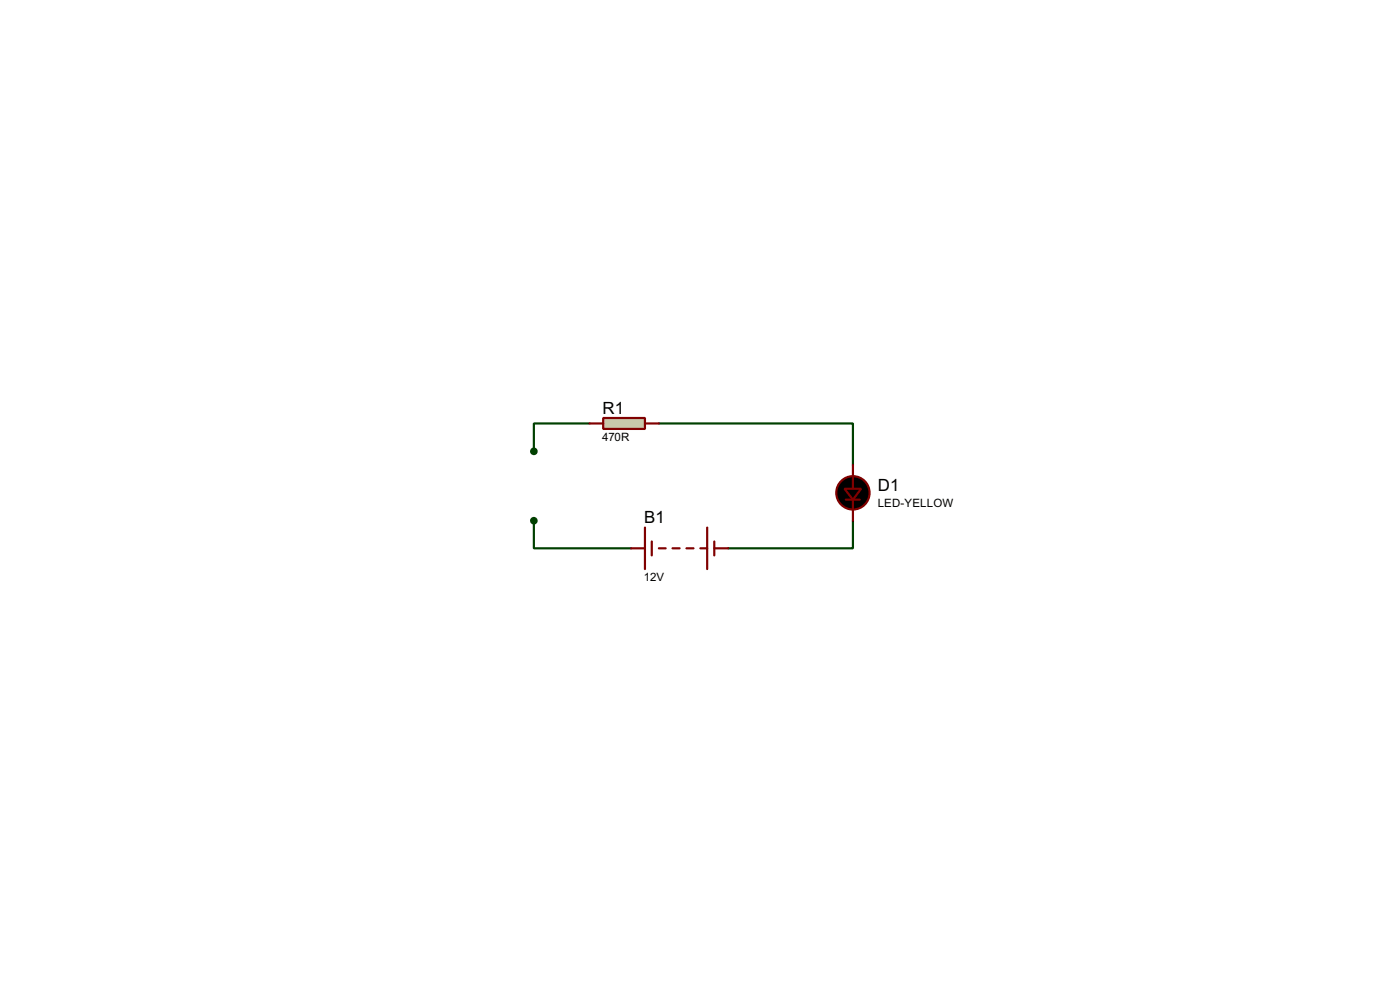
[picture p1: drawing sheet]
<svg xmlns="http://www.w3.org/2000/svg" width="256mm" height="180mm" viewBox="0 0 256 180" stroke-linecap="round" stroke-linejoin="round" font-family="sans-serif">
<defs><g id="words">
<g font-size="3.5">
<text x="110.4" y="75.7">R1</text>
<text x="160.8" y="89.9">D1</text>
<text x="118" y="95.8">B1</text>
</g>
<g font-size="2.4">
<text x="110.3" y="80.7">470R</text>
<text x="160.8" y="92.8">LED-YELLOW</text>
<text x="118" y="106.4">12V</text>
</g>
</g></defs>
<path d="M108 77.5h-10.2v5.1M120.7 77.5h35.6v7.6M97.8 95.3v5.1h17.8M156.3 95.3v5.1h-22.9" fill="none" stroke="#004000" stroke-width=".4"/>
<path d="M110.5 76.5h7.7v2h-7.7z" fill="#c8c8aa" stroke="#800000" stroke-width=".4"/>
<g fill="none" stroke="#800000" stroke-width=".4">
<path d="M108 77.5h2.5M118.2 77.5h2.5M118.2 96.6v7.6M119.4 99.1v2.6M129.6 96.6v7.6M130.9 99.1v2.6M155 91.5h2.5M156.3 85.1v4.4M156.3 91.5v3.8M115.6 100.4h2.6M120.7 100.4h1.3M123.2 100.4h1.3"/>
<path d="M125.8 100.4h1.3M128.3 100.4h1.3M130.9 100.4h2.5"/>
</g>
<g fill="#004000" stroke="#004000" stroke-width=".4">
<circle cx="97.8" cy="82.6" r=".5"/>
<circle cx="97.8" cy="95.3" r=".5"/>
</g>
<g fill="#000" stroke="#800000" stroke-width=".4">
<path d="M154.7 89.5h3.1l-1.5 2z"/>
<circle cx="156.2" cy="90.2" r="3.1"/>
</g>
<use href="#words"/>
</svg>
